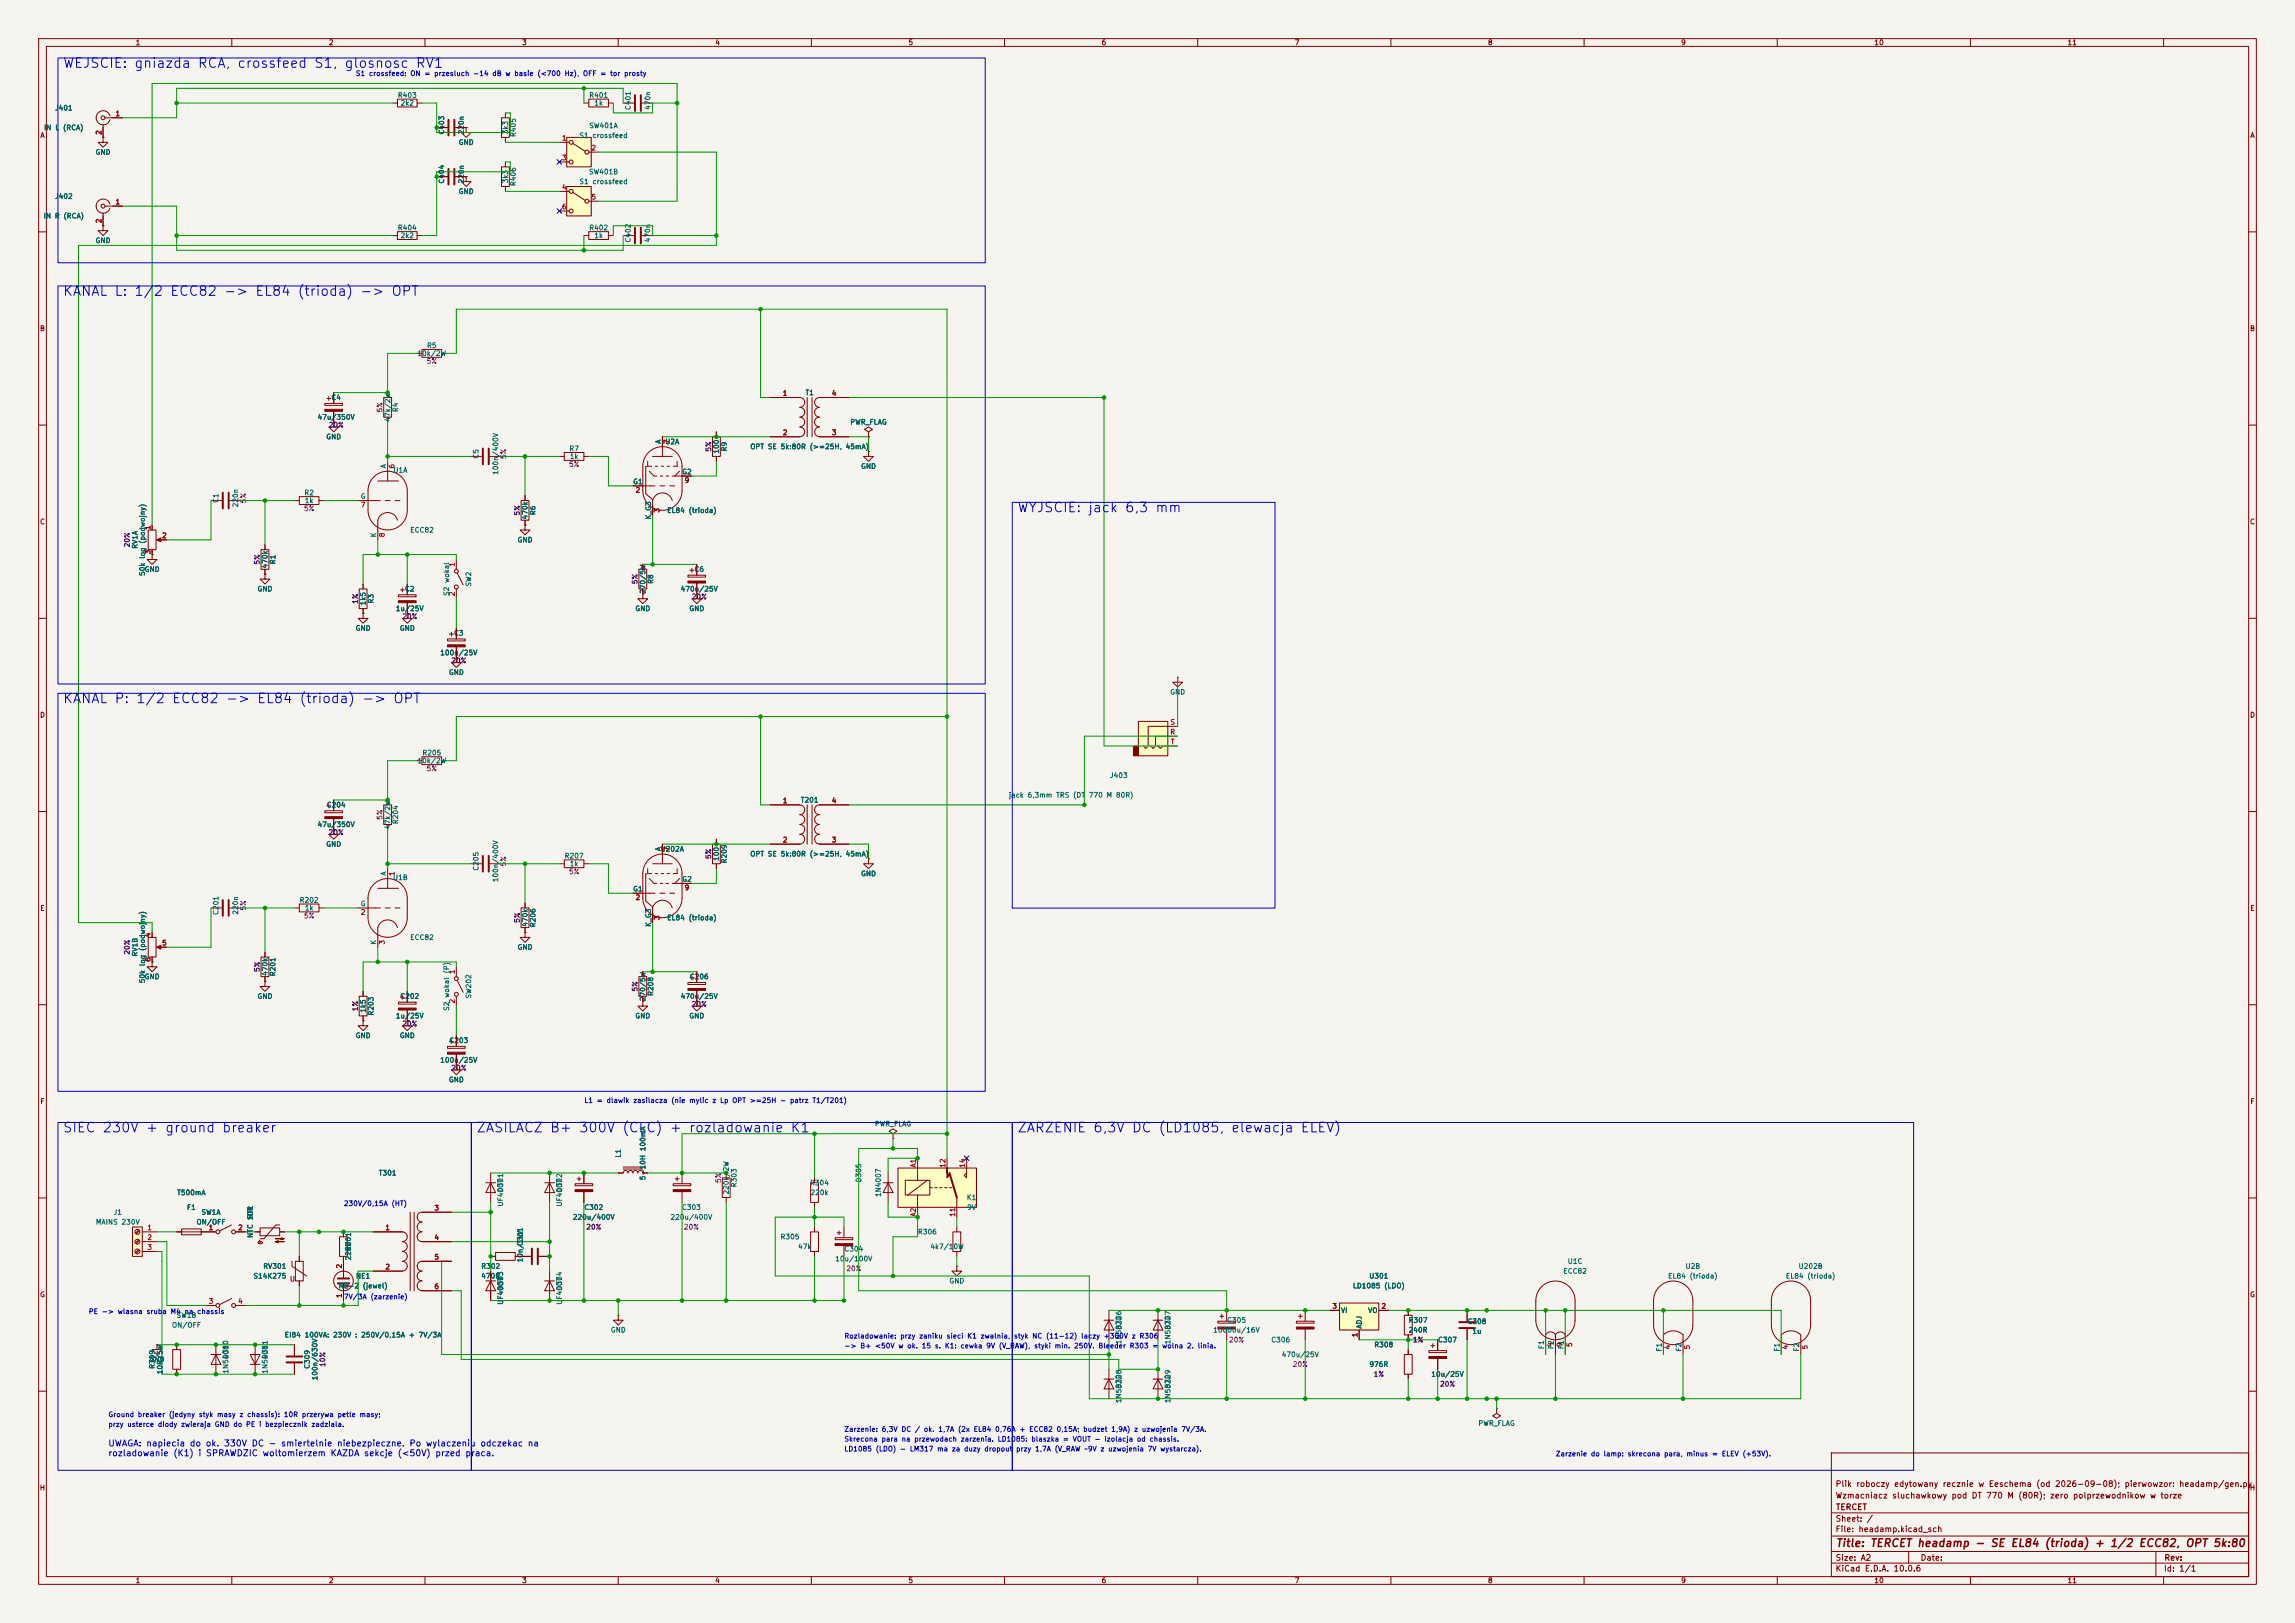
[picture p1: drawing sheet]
<svg xmlns="http://www.w3.org/2000/svg" width="594mm" height="420mm" viewBox="0 0 594 420" stroke-linecap="round" stroke-linejoin="round" font-family="sans-serif">
<defs><g id="words">
<g font-size="2.5" fill="#0000c2">
<text x="16.1" y="18.2">WEJSCIE: gniazda RCA, crossfeed S1, glosnosc RV1</text>
<text x="16.1" y="77.2">KANAL L: 1/2 ECC82 -&gt; EL84 (trioda) -&gt; OPT</text>
<text x="263.1" y="133.2">WYJSCIE: jack 6,3 mm</text>
<text x="16.1" y="182.6">KANAL P: 1/2 ECC82 -&gt; EL84 (trioda) -&gt; OPT</text>
<text x="16.1" y="293.7">SIEC 230V + ground breaker</text>
<text x="123.1" y="293.7">ZASILACZ B+ 300V (CLC) +</text>
<text x="178.1" y="293.7">rozladowanie K1</text>
<text x="263.1" y="293.7">ZARZENIE 6,3V DC (LD1085, elewacja ELEV)</text>
</g>
<text font-size="2" fill="#840000" x="475" y="400.8">Title: TERCET headamp - SE EL84 (trioda) + 1/2 ECC82, OPT 5k:80</text>
<g font-size="1.6" fill="#0000c2">
<text x="27.9" y="377.2">rozladowanie (K1) i SPRAWDZIC woltomierzem KAZDA sekcje (&lt;50V) przed praca.</text>
<text x="27.9" y="374.7">UWAGA: napiecia do ok. 330V DC - smiertelnie niebezpieczne. Po wylaczeniu odczekac na</text>
</g>
<g font-size="1.5" fill="#840000">
<text x="475" y="388.1">Wzmacniacz sluchawkowy pod DT 770 M (80R); zero polprzewodnikow w torze</text>
<text x="475" y="385.1">Plik roboczy edytowany recznie w Eeschema (od 2026-09-08); pierwowzor: headamp/gen.py</text>
<text x="475" y="394.1">Sheet: /</text>
<text x="475.1" y="391.1">TERCET</text>
<text x="475" y="396.8">File: headamp.kicad_sch</text>
<text x="475" y="407">KiCad E.D.A. 10.0.6</text>
<text x="475" y="404.2">Size: A2</text>
<text x="497" y="404.2">Date:</text>
<text x="560" y="407">Id: 1/1</text>
<text x="560.1" y="404.2">Rev:</text>
</g>
<g font-size="1.3" fill="#840000">
<text x="35" y="12">1</text>
<text x="85" y="12">2</text>
<text x="135" y="12">3</text>
<text x="185" y="12">4</text>
<text x="235" y="12">5</text>
<text x="285" y="12">6</text>
<text x="335" y="12">7</text>
<text x="385" y="12">8</text>
<text x="435" y="12">9</text>
<text x="485" y="12">10</text>
<text x="535" y="12">11</text>
<text x="10.3" y="36">A</text>
<text x="582.3" y="36">A</text>
<text x="10.2" y="86">B</text>
<text x="582.2" y="86">B</text>
<text x="10.2" y="136">C</text>
<text x="582.2" y="136">C</text>
<text x="10.2" y="186">D</text>
<text x="582.2" y="186">D</text>
<text x="10.3" y="236">E</text>
<text x="582.3" y="236">E</text>
<text x="10.3" y="286">F</text>
<text x="582.3" y="286">F</text>
<text x="10.2" y="336">G</text>
<text x="74.9" y="331.9">U</text>
<text x="582.2" y="336">G</text>
<text x="10.2" y="386">H</text>
<text x="582.2" y="386">H</text>
<text x="35" y="410">1</text>
<text x="85" y="410">2</text>
<text x="135" y="410">3</text>
<text x="185" y="410">4</text>
<text x="235" y="410">5</text>
<text x="285" y="410">6</text>
<text x="335" y="410">7</text>
<text x="385" y="410">8</text>
<text x="435" y="410">9</text>
<text x="485" y="410">10</text>
<text x="535" y="410">11</text>
</g>
<g font-size="1.3" fill="#0000c2">
<text x="92" y="20">S1 crossfeed: ON = przesluch -14 dB w basie (&lt;700 Hz), OFF = tor prosty</text>
<text x="151.1" y="285.7">L1 = dlawik zasilacza (nie mylic z Lp OPT &gt;=25H - patrz T1/T201)</text>
<text x="88.9" y="312.4">230V/0,15A (HT)</text>
<text x="22.8" y="340.3">PE -&gt; wlasna sruba M4 na chassis</text>
<text x="88.9" y="336.5">7V/3A (zarzenie)</text>
<text x="218.4" y="346.7">Rozladowanie: przy zaniku sieci K1 zwalnia,</text>
<text x="262.3" y="346.7">styk NC (11-12) laczy +300V z R306</text>
<text x="218.4" y="349.2">-&gt; B+ &lt;50V w ok. 15 s. K1: cewka 9V (V_RAW), styki min. 250V. Bleeder R303 =</text>
<text x="300.7" y="349.2">wolna 2. linia.</text>
<text x="27.9" y="367">Ground breaker (jedyny styk masy z chassis): 10R przerywa petle masy;</text>
<text x="27.9" y="369.5">przy usterce diody zwieraja GND do PE i bezpiecznik zadziala.</text>
<text x="218.4" y="370.8">Zarzenie: 6,3V DC / ok. 1,7A (2x EL84 0,76A + ECC82 0,15A; budzet 1,9A) z uzwojenia 7V/3A.</text>
<text x="218.4" y="375.9">LD1085 (LDO) - LM317 ma za duzy dropout</text>
<text x="218.4" y="373.4">Skrecona para na przewodach zarzenia. LD1085: blaszka = VOUT - izolacja od chassis.</text>
<text x="262.9" y="375.9">przy 1,7A (V_RAW ~9V z uzwojenia 7V wystarcza).</text>
<text x="402.6" y="377.2">Zarzenie do lamp: skrecona para, minus = ELEV (+53V).</text>
</g>
<g font-size="1.3" fill="#006464">
<text x="14.1" y="28.9">J401</text>
<text x="102.8" y="25.6">R403</text>
<text x="103.6" y="27.6">2k2</text>
<text x="152.4" y="25.6">R401</text>
<text x="153.7" y="27.6">1k</text>
<text x="163.5" y="28.6" transform="rotate(-90 163.5 28.6)">C401</text>
<text x="168.6" y="28.6" transform="rotate(-90 168.6 28.6)">470n</text>
<text x="11.3" y="34">IN L (RCA)</text>
<text x="115.3" y="35" transform="rotate(-90 115.3 35)">C403</text>
<text x="120.3" y="34.9" transform="rotate(-90 120.3 34.9)">220n</text>
<text x="131.8" y="34.9" transform="rotate(-90 131.8 34.9)">3k3</text>
<text x="133.8" y="35.6" transform="rotate(-90 133.8 35.6)">R405</text>
<text x="152.4" y="33.5">SW401A</text>
<text x="24.6" y="40.3">GND</text>
<text x="118.6" y="37.8">GND</text>
<text x="149.8" y="36">S1</text>
<text x="153.2" y="36">crossfeed</text>
<text x="115.3" y="47.7" transform="rotate(-90 115.3 47.7)">C404</text>
<text x="120.3" y="47.6" transform="rotate(-90 120.3 47.6)">220n</text>
<text x="131.8" y="47.6" transform="rotate(-90 131.8 47.6)">3k3</text>
<text x="149.8" y="48">S1 crossfeed</text>
<text x="152.3" y="45.4">SW401B</text>
<text x="14.1" y="51.8">J402</text>
<text x="118.6" y="50.5">GND</text>
<text x="133.8" y="48.3" transform="rotate(-90 133.8 48.3)">R406</text>
<text x="11.2" y="56.8">IN R (RCA)</text>
<text x="102.8" y="59.9">R404</text>
<text x="152.4" y="59.9">R402</text>
<text x="24.6" y="63.2">GND</text>
<text x="103.6" y="61.9">2k2</text>
<text x="153.7" y="61.9">1k</text>
<text x="163.5" y="62.9" transform="rotate(-90 163.5 62.9)">C402</text>
<text x="168.6" y="62.8" transform="rotate(-90 168.6 62.8)">470n</text>
<text x="107.9" y="92.4">10k/2W</text>
<text x="110.4" y="90.4">R5</text>
<text x="85.6" y="103.8">C4</text>
<text x="103.3" y="106.8" transform="rotate(-90 103.3 106.8)">R4</text>
<text x="208.3" y="102.6">T1</text>
<text x="82.1" y="108.9">47u/350V</text>
<text x="84.3" y="114">GND</text>
<text x="101.3" y="109.3" transform="rotate(-90 101.3 109.3)">47k/2W</text>
<text x="219.9" y="110.2">PWR_FLAG</text>
<text x="124.2" y="118.8" transform="rotate(-90 124.2 118.8)">C5</text>
<text x="147.2" y="117">R7</text>
<text x="147.3" y="119.1">1k</text>
<text x="171.3" y="115" transform="rotate(-90 171.3 115)">A</text>
<text x="172" y="115.3">U2A</text>
<text x="186.4" y="117.5" transform="rotate(-90 186.4 117.5)">100</text>
<text x="188.4" y="116.9" transform="rotate(-90 188.4 116.9)">R9</text>
<text x="194.1" y="116.5">OPT SE 5k:80R (&gt;=25H, 45mA)</text>
<text x="100.2" y="121.3" transform="rotate(-90 100.2 121.3)">A</text>
<text x="101.7" y="122.6">U1A</text>
<text x="129.2" y="123" transform="rotate(-90 129.2 123)">100n/400V</text>
<text x="163.7" y="125.6">G1</text>
<text x="176.4" y="123.1">G2</text>
<text x="222.7" y="121.6">GND</text>
<text x="56.8" y="130.3" transform="rotate(-90 56.8 130.3)">C1</text>
<text x="61.9" y="131.4" transform="rotate(-90 61.9 131.4)">220n</text>
<text x="78.6" y="128.5">R2</text>
<text x="78.8" y="130.5">1k</text>
<text x="93.2" y="129.4">G</text>
<text x="136.9" y="134.5" transform="rotate(-90 136.9 134.5)">470k</text>
<text x="138.9" y="133.4" transform="rotate(-90 138.9 133.4)">R6</text>
<text x="168.8" y="134.6" transform="rotate(-90 168.8 134.6)">K_G3</text>
<text x="172.5" y="133">EL84 (trioda)</text>
<text x="35.9" y="142.2" transform="rotate(-90 35.9 142.2)">RV1A</text>
<text x="97.7" y="139.2" transform="rotate(-90 97.7 139.2)">K</text>
<text x="106" y="138.1">ECC82</text>
<text x="133.8" y="140.7">GND</text>
<text x="37.3" y="148.3">GND</text>
<text x="37.8" y="149.2" transform="rotate(-90 37.8 149.2)">50k log (podwojny)</text>
<text x="69.5" y="147.2" transform="rotate(-90 69.5 147.2)">470k</text>
<text x="71.6" y="146.1" transform="rotate(-90 71.6 146.1)">R1</text>
<text x="179.6" y="148.3">C6</text>
<text x="66.5" y="153.4">GND</text>
<text x="104.7" y="153.4">C2</text>
<text x="116.5" y="154.3" transform="rotate(-90 116.5 154.3)">S2 wokal</text>
<text x="122.2" y="151.9" transform="rotate(-90 122.2 151.9)">SW2</text>
<text x="167.3" y="153.8" transform="rotate(-90 167.3 153.8)">270/5W</text>
<text x="169.4" y="151.2" transform="rotate(-90 169.4 151.2)">R8</text>
<text x="176" y="153.4">470u/25V</text>
<text x="94.9" y="156.8" transform="rotate(-90 94.9 156.8)">1k5</text>
<text x="97" y="156.3" transform="rotate(-90 97 156.3)">R3</text>
<text x="102.3" y="158.4">1u/25V</text>
<text x="164.3" y="158.4">GND</text>
<text x="178.3" y="158.4">GND</text>
<text x="91.9" y="163.5">GND</text>
<text x="103.3" y="163.5">GND</text>
<text x="117.4" y="164.8">C3</text>
<text x="113.8" y="169.9">100u/25V</text>
<text x="116" y="175">GND</text>
<text x="302.7" y="180">GND</text>
<text x="107.9" y="197.8">10k/2W</text>
<text x="109.2" y="195.8">R205</text>
<text x="287.1" y="201.6">J403</text>
<text x="84.4" y="209.2">C204</text>
<text x="207.1" y="208">T201</text>
<text x="261" y="206.7">jack 6,3mm TRS (DT</text>
<text x="281.7" y="206.7">770 M 80R)</text>
<text x="82.1" y="214.3">47u/350V</text>
<text x="101.3" y="214.7" transform="rotate(-90 101.3 214.7)">47k/2W</text>
<text x="103.3" y="213.4" transform="rotate(-90 103.3 213.4)">R204</text>
<text x="84.3" y="219.4">GND</text>
<text x="170.8" y="220.7">U202A</text>
<text x="171.3" y="220.4" transform="rotate(-90 171.3 220.4)">A</text>
<text x="194.1" y="221.9">OPT SE 5k:80R (&gt;=25H, 45mA)</text>
<text x="100.2" y="226.7" transform="rotate(-90 100.2 226.7)">A</text>
<text x="124.2" y="225.5" transform="rotate(-90 124.2 225.5)">C205</text>
<text x="146" y="222.5">R207</text>
<text x="147.3" y="224.5">1k</text>
<text x="186.4" y="222.9" transform="rotate(-90 186.4 222.9)">100</text>
<text x="188.4" y="223.6" transform="rotate(-90 188.4 223.6)">R209</text>
<text x="222.7" y="227">GND</text>
<text x="77.4" y="233.9">R202</text>
<text x="101.6" y="228">U1B</text>
<text x="129.2" y="228.4" transform="rotate(-90 129.2 228.4)">100n/400V</text>
<text x="163.7" y="231">G1</text>
<text x="176.4" y="228.5">G2</text>
<text x="56.8" y="236.9" transform="rotate(-90 56.8 236.9)">C201</text>
<text x="61.9" y="236.8" transform="rotate(-90 61.9 236.8)">220n</text>
<text x="78.8" y="235.9">1k</text>
<text x="93.2" y="234.8">G</text>
<text x="136.9" y="239.9" transform="rotate(-90 136.9 239.9)">470k</text>
<text x="168.8" y="240" transform="rotate(-90 168.8 240)">K_G3</text>
<text x="172.5" y="238.5">EL84 (trioda)</text>
<text x="97.7" y="244.6" transform="rotate(-90 97.7 244.6)">K</text>
<text x="106" y="243.5">ECC82</text>
<text x="138.9" y="240.1" transform="rotate(-90 138.9 240.1)">R206</text>
<text x="35.9" y="247.7" transform="rotate(-90 35.9 247.7)">RV1B</text>
<text x="133.8" y="246.1">GND</text>
<text x="37.3" y="253.7">GND</text>
<text x="37.8" y="254.6" transform="rotate(-90 37.8 254.6)">50k log (podwojny)</text>
<text x="69.5" y="252.6" transform="rotate(-90 69.5 252.6)">470k</text>
<text x="71.6" y="252.8" transform="rotate(-90 71.6 252.8)">R201</text>
<text x="169.4" y="257.8" transform="rotate(-90 169.4 257.8)">R208</text>
<text x="178.4" y="253.7">C206</text>
<text x="66.5" y="258.8">GND</text>
<text x="94.9" y="262.2" transform="rotate(-90 94.9 262.2)">1k5</text>
<text x="97" y="262.9" transform="rotate(-90 97 262.9)">R203</text>
<text x="102.3" y="263.9">1u/25V</text>
<text x="103.5" y="258.8">C202</text>
<text x="116.5" y="261.7" transform="rotate(-90 116.5 261.7)">S2 wokal (P)</text>
<text x="122.2" y="258.5" transform="rotate(-90 122.2 258.5)">SW202</text>
<text x="164.3" y="263.9">GND</text>
<text x="167.3" y="259.2" transform="rotate(-90 167.3 259.2)">270/5W</text>
<text x="176" y="258.8">470u/25V</text>
<text x="178.3" y="263.9">GND</text>
<text x="91.9" y="268.9">GND</text>
<text x="103.3" y="268.9">GND</text>
<text x="113.8" y="275.3">100u/25V</text>
<text x="116.2" y="270.2">C203</text>
<text x="116" y="280.4">GND</text>
<text x="226.3" y="291.8">PWR_FLAG</text>
<text x="161" y="299.7" transform="rotate(-90 161 299.7)">L1</text>
<text x="97.9" y="304.5">T301</text>
<text x="167.3" y="305.5" transform="rotate(-90 167.3 305.5)">5-10H 100mA</text>
<text x="45.7" y="309.6">T500mA</text>
<text x="130.5" y="308.6" transform="rotate(-90 130.5 308.6)">D301</text>
<text x="145.7" y="308.6" transform="rotate(-90 145.7 308.6)">D302</text>
<text x="188.9" y="309.3" transform="rotate(-90 188.9 309.3)">220k/2W</text>
<text x="191" y="307.4" transform="rotate(-90 191 307.4)">R303</text>
<text x="209.5" y="307">R304</text>
<text x="209.6" y="309.6">220k</text>
<text x="223.2" y="306.1" transform="rotate(-90 223.2 306.1)">D305</text>
<text x="228.3" y="309.9" transform="rotate(-90 228.3 309.9)">1N4007</text>
<text x="250.1" y="310.8">K1</text>
<text x="24.7" y="317.2">MAINS 230V</text>
<text x="29.3" y="314.7">J1</text>
<text x="48.3" y="313.4">F1</text>
<text x="50.7" y="317.2">ON/OFF</text>
<text x="52" y="314.7">SW1A</text>
<text x="65.7" y="315.5" transform="rotate(-90 65.7 315.5)">RT1</text>
<text x="130.5" y="312.4" transform="rotate(-90 130.5 312.4)">UF4007</text>
<text x="145.7" y="312.4" transform="rotate(-90 145.7 312.4)">UF4007</text>
<text x="148.1" y="315.9">220u/400V</text>
<text x="151.1" y="313.4">C302</text>
<text x="173.4" y="315.9">220u/400V</text>
<text x="176.4" y="313.4">C303</text>
<text x="250.2" y="313.4">9V</text>
<text x="65.7" y="320.5" transform="rotate(-90 65.7 320.5)">NTC 10R</text>
<text x="91.1" y="323.9" transform="rotate(-90 91.1 323.9)">R301</text>
<text x="135.6" y="322.6" transform="rotate(-90 135.6 322.6)">C301</text>
<text x="201.9" y="321">R305</text>
<text x="206.4" y="323.5">47k</text>
<text x="237.5" y="319.7">R306</text>
<text x="240.7" y="323.5">4k7/10W</text>
<text x="68" y="328.6">RV301</text>
<text x="91.1" y="326.3" transform="rotate(-90 91.1 326.3)">220k</text>
<text x="124.4" y="328.6">R302</text>
<text x="135.6" y="326.8" transform="rotate(-90 135.6 326.8)">10n/1kV</text>
<text x="216" y="326.7">10u/100V</text>
<text x="218.4" y="324.2">C304</text>
<text x="404.5" y="329.9">ECC82</text>
<text x="405.6" y="327.4">U1C</text>
<text x="436.1" y="328.6">U2B</text>
<text x="465.4" y="328.6">U202B</text>
<text x="65.5" y="331.2">S14K275</text>
<text x="87.5" y="333.7">NE-2</text>
<text x="92" y="331.2">NE1</text>
<text x="93.7" y="333.7">(jewel)</text>
<text x="124.4" y="331.2">470R</text>
<text x="130.5" y="334" transform="rotate(-90 130.5 334)">D303</text>
<text x="145.7" y="334" transform="rotate(-90 145.7 334)">D304</text>
<text x="245.6" y="332.4">GND</text>
<text x="350" y="333.7">LD1085 (LDO)</text>
<text x="354.3" y="331.2">U301</text>
<text x="431.6" y="331.2">EL84 (trioda)</text>
<text x="462.1" y="331.2">EL84 (trioda)</text>
<text x="45.6" y="341.3">SW1B</text>
<text x="130.5" y="337.8" transform="rotate(-90 130.5 337.8)">UF4007</text>
<text x="145.7" y="337.8" transform="rotate(-90 145.7 337.8)">UF4007</text>
<text x="346.9" y="340.1">VI</text>
<text x="354" y="340.1">VO</text>
<text x="44.4" y="343.9">ON/OFF</text>
<text x="73.6" y="346.4">EI84 100VA: 230V : 250V/0,15A + 7V/3A</text>
<text x="158" y="345.1">GND</text>
<text x="290.5" y="348" transform="rotate(-90 290.5 348)">1N5822</text>
<text x="290.5" y="344.2" transform="rotate(-90 290.5 344.2)">D306</text>
<text x="303.2" y="348" transform="rotate(-90 303.2 348)">1N5822</text>
<text x="303.2" y="344.2" transform="rotate(-90 303.2 344.2)">D307</text>
<text x="313.9" y="345.1">10000u/16V</text>
<text x="317.5" y="342.6">C305</text>
<text x="328.9" y="347.7">C306</text>
<text x="352.8" y="343.9" transform="rotate(-90 352.8 343.9)">ADJ</text>
<text x="364.5" y="342.6">R307</text>
<text x="364.5" y="345.1">240R</text>
<text x="372.1" y="347.7">C307</text>
<text x="379.7" y="342.9">C308</text>
<text x="381" y="345.5">1u</text>
<text x="38.6" y="352.8">GND</text>
<text x="59.4" y="351.8" transform="rotate(-90 59.4 351.8)">D310</text>
<text x="69.5" y="351.8" transform="rotate(-90 69.5 351.8)">D311</text>
<text x="331.6" y="351.5">470u/25V</text>
<text x="355.6" y="348.9">R308</text>
<text x="399.9" y="349.3" transform="rotate(-90 399.9 349.3)">F1</text>
<text x="402.5" y="349.3" transform="rotate(-90 402.5 349.3)">F2</text>
<text x="405" y="349.3" transform="rotate(-90 405 349.3)">F1</text>
<text x="430.4" y="349.9" transform="rotate(-90 430.4 349.9)">F1</text>
<text x="435.5" y="349.9" transform="rotate(-90 435.5 349.9)">F2</text>
<text x="460.9" y="349.9" transform="rotate(-90 460.9 349.9)">F1</text>
<text x="466" y="349.9" transform="rotate(-90 466 349.9)">F2</text>
<text x="40.3" y="354.4" transform="rotate(-90 40.3 354.4)">R309</text>
<text x="42.4" y="355.8" transform="rotate(-90 42.4 355.8)">10R/5W</text>
<text x="59.4" y="355.6" transform="rotate(-90 59.4 355.6)">1N5408</text>
<text x="69.5" y="355.6" transform="rotate(-90 69.5 355.6)">1N5408</text>
<text x="80.5" y="354.4" transform="rotate(-90 80.5 354.4)">C309</text>
<text x="82.5" y="357.3" transform="rotate(-90 82.5 357.3)">100n/630V</text>
<text x="290.5" y="359.4" transform="rotate(-90 290.5 359.4)">D308</text>
<text x="303.2" y="359.4" transform="rotate(-90 303.2 359.4)">D309</text>
<text x="354.3" y="354">976R</text>
<text x="370.3" y="356.6">10u/25V</text>
<text x="290.5" y="363.2" transform="rotate(-90 290.5 363.2)">1N5822</text>
<text x="303.2" y="363.2" transform="rotate(-90 303.2 363.2)">1N5822</text>
<text x="382.5" y="369.3">PWR_FLAG</text>
</g>
<g font-size="1.3" fill="#a90000">
<text x="26.5" y="35" transform="rotate(-90 26.5 35)">2</text>
<text x="29.7" y="30.3">1</text>
<text x="145.3" y="36.7">1</text>
<text x="145.3" y="41.8">3</text>
<text x="152.9" y="39.2">2</text>
<text x="29.7" y="53.2">1</text>
<text x="145.3" y="49.4">4</text>
<text x="152.9" y="51.9">5</text>
<text x="26.5" y="57.9" transform="rotate(-90 26.5 57.9)">2</text>
<text x="145.3" y="54.5">6</text>
<text x="202.5" y="102.7">1</text>
<text x="215.2" y="102.7">4</text>
<text x="202.5" y="112.9">2</text>
<text x="215.2" y="112.9">3</text>
<text x="173.5" y="115" transform="rotate(-90 173.5 115)">7</text>
<text x="102.4" y="121.4" transform="rotate(-90 102.4 121.4)">6</text>
<text x="177.1" y="125.3">9</text>
<text x="93.2" y="131.6">7</text>
<text x="164.4" y="127.8">2</text>
<text x="39.2" y="137.3" transform="rotate(-90 39.2 137.3)">1</text>
<text x="171" y="132.8" transform="rotate(-90 171 132.8)">3</text>
<text x="39.2" y="143.6" transform="rotate(-90 39.2 143.6)">3</text>
<text x="41.8" y="139.6">2</text>
<text x="99.9" y="139.2" transform="rotate(-90 99.9 139.2)">8</text>
<text x="118" y="146.8" transform="rotate(-90 118 146.8)">1</text>
<text x="118" y="154.4" transform="rotate(-90 118 154.4)">2</text>
<text x="302.8" y="190.4">R</text>
<text x="302.8" y="187.8">S</text>
<text x="302.9" y="192.9">T</text>
<text x="202.5" y="208.1">1</text>
<text x="215.2" y="208.1">4</text>
<text x="173.5" y="220.4" transform="rotate(-90 173.5 220.4)">7</text>
<text x="202.5" y="218.3">2</text>
<text x="215.2" y="218.3">3</text>
<text x="102.4" y="226.8" transform="rotate(-90 102.4 226.8)">1</text>
<text x="164.4" y="233.2">2</text>
<text x="177.1" y="230.7">9</text>
<text x="93.2" y="237">2</text>
<text x="171" y="238.2" transform="rotate(-90 171 238.2)">3</text>
<text x="39.2" y="242.7" transform="rotate(-90 39.2 242.7)">4</text>
<text x="41.8" y="245">5</text>
<text x="99.9" y="244.6" transform="rotate(-90 99.9 244.6)">3</text>
<text x="39.2" y="249" transform="rotate(-90 39.2 249)">6</text>
<text x="118" y="252.2" transform="rotate(-90 118 252.2)">1</text>
<text x="118" y="259.8" transform="rotate(-90 118 259.8)">2</text>
<text x="237.4" y="302.3" transform="rotate(-90 237.4 302.3)">A1</text>
<text x="245" y="302.3" transform="rotate(-90 245 302.3)">12</text>
<text x="250.1" y="302.3" transform="rotate(-90 250.1 302.3)">14</text>
<text x="112.3" y="313.6">3</text>
<text x="237.4" y="315" transform="rotate(-90 237.4 315)">A2</text>
<text x="247.5" y="315" transform="rotate(-90 247.5 315)">11</text>
<text x="38" y="318.6">1</text>
<text x="38" y="321.2">2</text>
<text x="38" y="323.7">3</text>
<text x="53.9" y="318.6">1</text>
<text x="61.5" y="318.6">2</text>
<text x="99.6" y="318.6">1</text>
<text x="112.3" y="321.2">4</text>
<text x="88.8" y="328.4" transform="rotate(-90 88.8 328.4)">2</text>
<text x="99.6" y="328.8">2</text>
<text x="112.3" y="326.3">5</text>
<text x="112.3" y="333.9">6</text>
<text x="53.9" y="337.7">3</text>
<text x="61.5" y="337.7">4</text>
<text x="88.8" y="336" transform="rotate(-90 88.8 336)">1</text>
<text x="344.7" y="339">3</text>
<text x="357.4" y="339">2</text>
<text x="351.7" y="346.2" transform="rotate(-90 351.7 346.2)">1</text>
<text x="402.1" y="348.7" transform="rotate(-90 402.1 348.7)">4</text>
<text x="404.7" y="348.7" transform="rotate(-90 404.7 348.7)">9</text>
<text x="407.2" y="348.7" transform="rotate(-90 407.2 348.7)">5</text>
<text x="432.6" y="349.3" transform="rotate(-90 432.6 349.3)">4</text>
<text x="437.7" y="349.3" transform="rotate(-90 437.7 349.3)">5</text>
<text x="463.1" y="349.3" transform="rotate(-90 463.1 349.3)">4</text>
<text x="468.2" y="349.3" transform="rotate(-90 468.2 349.3)">5</text>
</g>
<g font-size="1.3" fill="#840084">
<text x="110.3" y="94.4">5%</text>
<text x="99.3" y="106.9" transform="rotate(-90 99.3 106.9)">5%</text>
<text x="84.9" y="110.9">20%</text>
<text x="131.3" y="118.9" transform="rotate(-90 131.3 118.9)">5%</text>
<text x="184.4" y="117" transform="rotate(-90 184.4 117)">5%</text>
<text x="147.1" y="121.1">5%</text>
<text x="64" y="130.4" transform="rotate(-90 64 130.4)">5%</text>
<text x="78.6" y="132.5">5%</text>
<text x="134.8" y="133.5" transform="rotate(-90 134.8 133.5)">5%</text>
<text x="33.9" y="141.8" transform="rotate(-90 33.9 141.8)">20%</text>
<text x="67.5" y="146.2" transform="rotate(-90 67.5 146.2)">5%</text>
<text x="165.3" y="151.3" transform="rotate(-90 165.3 151.3)">5%</text>
<text x="178.9" y="155.4">20%</text>
<text x="92.9" y="156.4" transform="rotate(-90 92.9 156.4)">1%</text>
<text x="104" y="160.5">20%</text>
<text x="116.7" y="171.9">20%</text>
<text x="110.3" y="199.8">5%</text>
<text x="99.3" y="212.3" transform="rotate(-90 99.3 212.3)">5%</text>
<text x="84.9" y="216.4">20%</text>
<text x="131.3" y="224.3" transform="rotate(-90 131.3 224.3)">5%</text>
<text x="147.1" y="226.5">5%</text>
<text x="184.4" y="222.4" transform="rotate(-90 184.4 222.4)">5%</text>
<text x="64" y="235.8" transform="rotate(-90 64 235.8)">5%</text>
<text x="78.6" y="237.9">5%</text>
<text x="134.8" y="238.9" transform="rotate(-90 134.8 238.9)">5%</text>
<text x="33.9" y="247.2" transform="rotate(-90 33.9 247.2)">20%</text>
<text x="67.5" y="251.6" transform="rotate(-90 67.5 251.6)">5%</text>
<text x="165.3" y="256.7" transform="rotate(-90 165.3 256.7)">5%</text>
<text x="92.9" y="261.8" transform="rotate(-90 92.9 261.8)">1%</text>
<text x="178.9" y="260.8">20%</text>
<text x="104" y="265.9">20%</text>
<text x="116.7" y="277.3">20%</text>
<text x="186.9" y="306.3" transform="rotate(-90 186.9 306.3)">5%</text>
<text x="151.6" y="318.5">20%</text>
<text x="176.9" y="318.5">20%</text>
<text x="218.9" y="329.2">20%</text>
<text x="318" y="347.7">20%</text>
<text x="365.6" y="347.7">1%</text>
<text x="84.5" y="353.9" transform="rotate(-90 84.5 353.9)">10%</text>
<text x="334.5" y="354">20%</text>
<text x="355.4" y="356.6">1%</text>
<text x="372.6" y="359.1">20%</text>
</g>
</g></defs>
<path d="M0 0h594v420h-594z" fill="#f5f4ef" stroke="#f5f4ef" stroke-width=".26"/>
<g fill="none" stroke="#840000" stroke-width=".26">
<path d="M10 10h574v400h-574zM12 12h570v396h-570zM60 10v2M110 10v2M160 10v2M210 10v2M260 10v2M310 10v2M360 10v2M410 10v2M460 10v2M510 10v2"/>
<path d="M560 10v2M10 60h2M582 60h2M10 110h2M100.3 119.4v5.1M121.9 118.1h2.8M126.7 118.1h2.8M184.4 113h2v5.1h-2zM185.4 111.8v1.2M185.4 118.1v1.3M199.4 102.9h7.6a1.26 1.26 0 0 1 1.3 1.2 1.26 1.26 0 0 1-1.3 1.3 1.27 1.27 0 0 1 1.3 1.3 1.27 1.27 0 0 1-1.3 1.2 1.27 1.27 0 0 1 1.3 1.3 1.27 1.27 0 0 1-1.3 1.3M207 110.5a1.26 1.26 0 0 1 1.3 1.2 1.26 1.26 0 0 1-1.3 1.3h-7.6"/>
<path d="M208.9 102.9v10.1M210.2 102.9v10.1M212.1 113h7.6M212.1 110.5a1.26 1.26 0 0 0-1.2 1.2 1.26 1.26 0 0 0 1.2 1.3M219.7 102.9h-7.6a1.25 1.25 0 0 0-1.3 1.2 1.25 1.25 0 0 0 1.3 1.3 1.27 1.27 0 0 0-1.3 1.3 1.27 1.27 0 0 0 1.3 1.2 1.27 1.27 0 0 0-1.3 1.3 1.27 1.27 0 0 0 1.3 1.3M224.8 111.8l1-.7-1-.6-1 .6 1 .7v1.2M224.8 113h.1M224.8 116.8v1.3h1.3l-1.3 1.3-1.3-1.3h1.3M224.8 116.8h.1M582 110h2M54.6 129.5h2.8M59.4 129.5h2.8"/>
<path d="M76.2 129.5h1.3M77.5 128.5h5v2.1h-5zM82.5 129.5h1.3M92.7 129.5h5.7M96.7 123.4a5.1 5.1 0 0 1 5.6-1.1 5.1 5.1 0 0 1 3.1 4.7v5.1a5.1 5.1 0 0 1-5.1 5 5.1 5.1 0 0 1-5.1-5v-5.1a5.1 5.1 0 0 1 1.5-3.6zM97.8 124.5h5.3M99.7 129.5h1.3M102.2 129.5h1.3M102.9 134.6a2.62 2.62 0 0 0-2.6-2 2.62 2.62 0 0 0-2.5 2v5.1M67.6 142.2h2v5.1h-2zM68.6 148.6v1.3h1.2l-1.2 1.2-1.3-1.2h1.3M68.6 148.6h.1"/>
<path d="M68.6 141v1.2M68.6 147.3v1.3M93 152.4h2v5.1h-2zM94 158.8v1.2h1.2l-1.2 1.3-1.3-1.3h1.3M94 158.8h.1M94 151.1v1.3M94 157.5v1.3M103.1 153.9h4.6v.5h-4.6zM103.6 152.7h1M104.1 152.1v1.1M105.4 158.8v1.2h1.3l-1.3 1.3-1.3-1.3h1.3M105.4 158.8h.1"/>
<path d="M105.4 151.1v2.8M105.4 156v2.8M118.1 144.8v2.5M118.1 152.4v2.5M118.4 148.3l1.5 3.1M166.4 153.7v1.2h1.2l-1.2 1.3-1.3-1.3h1.3M166.4 153.7h.1M178.1 148.8h4.5v.6h-4.5zM178.6 147.6h1M179.1 147.1v1M180.3 153.7v1.2h1.3l-1.3 1.3-1.2-1.3h1.2M180.3 153.7h.1"/>
<path d="M180.3 146.1v2.7M180.3 150.9v2.8M10 160h2M582 160h2M10 210h2M582 210h2M10 260h2M582 260h2M231.1 293.4l1.1-.7-1.1-.6-1 .6 1 .7v1.2M231.1 294.6h.1M10 310h2M582 310h2"/>
<path d="M287 339.1v7.6M299.7 339.1v7.6M317.5 339.1v2.8M337.8 339.1v2.8M364.5 339.1v1.3M379.7 339.1v2.8M399 333a5.1 5.1 0 0 1 5.5-1.1 5.1 5.1 0 0 1 3.2 4.7v5a5.1 5.1 0 0 1-5.1 5.1 5.1 5.1 0 0 1-5.1-5.1v-5a5.1 5.1 0 0 1 1.5-3.6zM429.5 333a5.1 5.1 0 0 1 5.5-1.1 5.1 5.1 0 0 1 3.1 4.7v6.3a5.1 5.1 0 0 1-5 5.1 5.1 5.1 0 0 1-5.1-5.1v-6.3a5.1 5.1 0 0 1 1.5-3.6zM459.9 333a5.1 5.1 0 0 1 5.6-1.1 5.1 5.1 0 0 1 3.1 4.7v6.3a5.1 5.1 0 0 1-5.1 5.1 5.1 5.1 0 0 1-5-5.1v-6.3a5.1 5.1 0 0 1 1.4-3.6zM285.7 356.9h2.6M285.7 341.6h2.6M287 356.9l1.3 2.5h-2.6z"/>
<path d="M287 341.6l1.3 2.6h-2.6zM287 354.3v7.7M298.4 356.9h2.6M298.4 341.6h2.6M299.7 341.6l1.3 2.6h-2.6zM299.7 356.9l1.3 2.5h-2.6zM299.7 354.3v7.7M315.2 341.9h4.6v.5h-4.6zM315.7 340.6h1M316.2 340.1v1M317.5 343.9v2.8M335.5 341.9h4.6v.5h-4.6z"/>
<path d="M336 340.6h1.1M336.5 340.1v1M337.8 343.9v2.8M363.5 340.4h2v5h-2zM364.5 345.4v1.3M369.8 349.5h4.6v.5h-4.6zM370.3 348.2h1M370.8 347.7v1M372.1 346.7v2.8M372.1 351.5v2.8M379.7 343.9v2.8M402.6 345.4a1.42 1.42 0 0 0-1.3-.7 1.42 1.42 0 0 0-1.3 .7v5.1"/>
<path d="M402.6 345.4a1.42 1.42 0 0 1 1.3-.7 1.42 1.42 0 0 1 1.2 .7v5.1M402.6 345.4v5.1M430.5 350.5v-5.1a3.6 3.6 0 0 1 5.1 0v5.1M461 350.5v-5.1a3.6 3.6 0 0 1 5.1 0v5.1M10 360h2M387.3 364.5v1.3l1.1 .6-1.1 .6-1-.6 1-.6M387.3 364.5h.1M474 376h108v32h-108zM582 360h2M474 397.5h108M474 391.5h108M60 408v2"/>
<path d="M110 408v2M160 408v2M210 408v2M260 408v2M310 408v2M360 408v2M410 408v2M460 408v2M474 404.5h108M474 401.5h108M494 401.5v3M510 408v2"/>
<path d="M558 401.5v6.5M560 408v2"/>
<circle cx="118.1" cy="147.8" r=".51"/>
<circle cx="118.1" cy="151.9" r=".51"/>
</g>
<path d="M125 116.1v4M126.5 116.1v4M57.7 127.5v4.1M59.2 127.5v4.1M377.7 342.1h4.1M377.7 343.7h4.1" fill="none" stroke="#840000" stroke-width=".51"/>
<g fill="#840000" stroke="#840000" stroke-width=".26">
<path d="M178.1 150.4h4.5v.5h-4.5z"/>
<path d="M103.1 155.4h4.6v.6h-4.6z"/>
<path d="M369.8 351h4.6v.5h-4.6z"/>
<path d="M315.2 343.4h4.6v.5h-4.6z"/>
<path d="M335.5 343.4h4.6v.5h-4.6z"/>
</g>
<path d="M232.4 302.3h20.3v10.1h-20.3z" fill="#ffffc2"/>
<g fill="none" stroke="#840000" stroke-width=".26">
<path d="M26.7 35.6v1.2h1.2l-1.2 1.3-1.3-1.3h1.3M26.7 35.6h.1M26.7 32.3v3.3M27.2 30.5h4.5M28.4 30a1.81 1.81 0 0 0-2.7-1 1.81 1.81 0 0 0 0 3 1.81 1.81 0 0 0 2.7-1M161.3 26.7h2.8M166.1 26.7h2.8M26.7 58.4v1.3h1.2l-1.2 1.3-1.3-1.3h1.3M26.7 58.4h.1M26.7 55.1v3.3M27.2 53.3h4.5M28.4 52.8a1.81 1.81 0 0 0-2.7-.9 1.81 1.81 0 0 0 0 2.9 1.81 1.81 0 0 0 2.7-1"/>
<path d="M171.4 218.4v5.1M184.4 218.4h2v5.1h-2zM185.4 217.2v1.2M121.9 223.5h2.8M126.7 223.5h2.8M134.9 235h2v5h-2zM135.9 233.7v1.3M144.8 223.5h1.2M146 222.5h5.1v2h-5.1zM151.1 223.5h1.3M163.8 231.1h5.7M167.4 226.1h-.3v7.1l1.8 1.5"/>
<path d="M167.6 224.8v1.3h1.1M167.8 222.5a5.1 5.1 0 0 1 5.6-1.1 5.1 5.1 0 0 1 3.1 4.7v6.3a5.1 5.1 0 0 1-5.1 5.1 5.1 5.1 0 0 1-5-5.1v-6.3a5.1 5.1 0 0 1 1.4-3.6zM168 227.3l1.3 1.3h.7M168.9 223.5h5.1M169.6 226.1h.6M170.8 231.1h1.3M170.9 228.6h.6M171.1 226.1h.7M172.4 228.6h.7M172.7 226.1h.6M173.4 231.1h1.2M174 235a2.62 2.62 0 0 0-2.6-2 2.62 2.62 0 0 0-2.5 2v3.8"/>
<path d="M174 228.6h5.1M175.3 224.8v1.3h-1.1M175.9 227.3l-1.3 1.3M185.4 223.5v1.3M118.1 250.2v2.5M118.1 257.8v2.6M118.4 253.7l1.5 3.1M135.9 241.3v1.3h1.3l-1.3 1.2-1.3-1.2h1.3M135.9 241.3h.1M135.9 240v1.3M165.4 252.7h2v5.1h-2zM166.4 259.1v1.3h1.2l-1.2 1.2-1.3-1.2h1.3"/>
<path d="M166.4 259.1h.1M166.4 251.5v1.2M166.4 257.8v1.3M178.1 254.3h4.5v.5h-4.5zM178.6 253h1M179.1 252.5v1M180.3 259.1v1.3h1.3l-1.3 1.2-1.2-1.2h1.2M180.3 259.1h.1M180.3 251.5v2.8M180.3 256.3v2.8M115.8 270.8h4.6v.5h-4.6zM116.3 269.5h1"/>
<path d="M116.8 269v1M118.1 275.6v1.3h1.3l-1.3 1.2-1.3-1.2h1.3M118.1 275.6h.1M118.1 268v2.8M118.1 272.8v2.8M237.5 299.7v5.7M245.1 299.7v2.6M250.2 299.7v5.1l-.6-.6 .6-.7M45.7 318.8h10.2M47 318h5.1v1.5h-5.1zM59.9 317l-3 1.5M61 318.8h2.5"/>
<path d="M88.9 318.8v1.2M96.5 318.8h7.6a1.26 1.26 0 0 1 1.3 1.2 1.26 1.26 0 0 1-1.3 1.3M106.2 313.7v20.3M107.2 313.7v20.3M116.8 313.7h-7.6a1.25 1.25 0 0 0-1.2 1.2 1.25 1.25 0 0 0 1.2 1.3 1.27 1.27 0 0 0-1.2 1.3 1.27 1.27 0 0 0 1.2 1.2 1.27 1.27 0 0 0-1.2 1.3 1.27 1.27 0 0 0 1.2 1.3M125.7 306.1h2.6M127 306.1l1.3 2.5h-2.6zM127 303.5v7.7M141 306.1h2.5M142.2 306.1l1.3 2.5h-2.5zM142.2 303.5v7.7M148.8 306.3h4.6v.5h-4.6z"/>
<path d="M149.4 305.1h1M149.9 304.5v1.1M151.1 303.5v2.8M151.1 308.4v2.8M160 303.5h1.3l.2-.4 .4-.2 .5 .2 .2 .4 .1-.4 .5-.2 .4 .2 .2 .4 .2-.4 .5-.2 .4 .2 .2 .4 .2-.4 .4-.2 .5 .2 .2 .4h1.2M161.3 302.5h5.1M161.3 302h5.1M174.2 306.3h4.6v.5h-4.6zM174.8 305.1h1M175.3 304.5v1.1M176.5 303.5v2.8M176.5 308.4v2.8"/>
<path d="M186.9 304.8h2.1v5.1h-2.1zM188 303.5v1.3M188 309.9v1.3M209.8 306.1h2v5.1h-2zM209.8 318.8h2v5.1h-2zM210.8 304.8v1.3M210.8 311.2v1.2M210.8 317.5v1.3M216.7 319h1M217.2 318.5v1M218.4 317.5v2.8M228.6 306.1h2.5"/>
<path d="M229.9 306.1l1.2 2.5h-2.5zM229.9 303.5v7.7M232.4 302.3h20.3v10.1h-20.3zM234.3 305.4h6.4v3.8h-6.4zM237.5 309.2v5.8M240 305.4l-5.1 3.8M240.7 307.3h.6M241.9 307.3h.7M243.2 307.3h.6M244.5 307.3h.6M245.7 307.3h.7M246.6 318.8h2.1v5.1h-2.1z"/>
<path d="M247.6 309.9v5.1M247.6 317.5v1.3M75.6 326.4v1.3l3.8 2.5M76.5 326.4h2v5.1h-2zM77.5 325.1v1.3M77.5 331.5v1.2M87.9 320h2v5.1h-2zM88.9 325.1v5.6M88.9 332.2v4.4M104.1 321.3a1.26 1.26 0 0 1 1.3 1.3 1.26 1.26 0 0 1-1.3 1.2 1.27 1.27 0 0 1 1.3 1.3 1.27 1.27 0 0 1-1.3 1.3 1.27 1.27 0 0 1 1.3 1.2 1.27 1.27 0 0 1-1.3 1.3h-7.6M109.2 328.9a1.25 1.25 0 0 0-1.2 1.3 1.25 1.25 0 0 0 1.2 1.2M109.2 331.5a1.25 1.25 0 0 0-1.2 1.2 1.25 1.25 0 0 0 1.2 1.3h7.6"/>
<path d="M109.2 321.3h7.6M116.8 326.4h-7.6a1.25 1.25 0 0 0-1.2 1.2 1.25 1.25 0 0 0 1.2 1.3M210.8 323.9v1.2M216.2 320.3h4.5v.5h-4.5zM218.4 322.3v2.8M247.6 327.7v1.2h1.3l-1.3 1.3-1.2-1.3h1.2M247.6 327.7h.1M247.6 323.9v1.2"/>
<circle cx="26.7" cy="30.5" r=".51"/>
<circle cx="26.7" cy="53.3" r=".51"/>
<circle cx="118.1" cy="257.3" r=".51"/>
<circle cx="118.1" cy="253.2" r=".51"/>
<circle cx="56.4" cy="318.8" r=".51"/>
<circle cx="60.5" cy="318.8" r=".51"/>
<circle cx="88.9" cy="331.5" r="2.54"/>
</g>
<g fill="#840000" stroke="#840000" stroke-width=".26">
<path d="M245.1 302.3v1.2l.6 .7-.6 .6z"/>
<path d="M216.2 321.8h4.5v.5h-4.5z"/>
<path d="M178.1 255.8h4.5v.5h-4.5z"/>
<path d="M115.8 272.3h4.6v.5h-4.6z"/>
<path d="M174.2 307.8h4.6v.6h-4.6z"/>
<path d="M148.8 307.8h4.6v.6h-4.6z"/>
<path d="M87.4 330.7h3v.3h-3z"/>
<path d="M87.4 332h3v.2h-3z"/>
<circle cx="89.9" cy="332.7" r=".25"/>
</g>
<path d="M164.3 24.6v4.1M165.9 24.6v4.1M125 221.5v4.1M126.5 221.5v4.1M245.7 303.5l1.9 6.4" fill="none" stroke="#840000" stroke-width=".51"/>
<path d="M34.3 317.5h2.5v7.6h-2.5z" fill="#ffffc2"/>
<g fill="none" stroke="#840000" stroke-width=".26">
<path d="M101.6 26.7h1.3M102.9 25.7h5v2h-5zM107.9 26.7h1.3M113 33h2.8M117.9 33h2.7M120.6 33v1.3h1.3l-1.3 1.3-1.2-1.3h1.2M120.6 33h.1M129.8 30.5h2v5.1h-2zM130.8 29.2v1.3M130.8 35.6v1.2M102.9 59.9h5v2.1h-5zM113 45.7h2.8"/>
<path d="M117.9 45.7h2.7M120.6 45.7v1.3h1.3l-1.3 1.3-1.2-1.3h1.2M120.6 45.7h.1M129.8 43.2h2v5.1h-2zM130.8 41.9v1.3M130.8 48.3v1.2M101.6 61h1.3M107.9 61h1.3M107.9 91.4h1.3M109.2 90.4h5.1v2.1h-5.1zM114.3 91.4h1.3M84.1 104.4h4.5v.5h-4.5z"/>
<path d="M84.6 103.1h1M85.1 102.6v1M86.4 109.2v1.3h1.2l-1.2 1.3-1.3-1.3h1.3M86.4 109.2h.1M86.4 101.6v2.8M86.4 106.4v2.8M99.3 102.9h2v5.1h-2zM100.3 101.6v1.3M100.3 108v1.2M144.8 118.1h1.2M146 117.1h5.1v2h-5.1zM151.1 118.1h1.3"/>
<path d="M134.9 129.5h2v5.1h-2zM135.9 128.3v1.2M135.9 134.6v1.3M107.9 196.9h1.3M109.2 195.8h5.1v2.1h-5.1zM114.3 196.9h1.3M92.7 235h5.7M96.7 228.9a5.1 5.1 0 0 1 5.6-1.2 5.1 5.1 0 0 1 3.1 4.7v5.1a5.1 5.1 0 0 1-5.1 5 5.1 5.1 0 0 1-5.1-5v-5.1a5.1 5.1 0 0 1 1.5-3.5zM97.8 229.9h5.3M99.7 235h1.3M100.3 224.8v5.1M102.2 235h1.3"/>
<path d="M38.4 242.6h2v5.1h-2zM39.4 248.9v1.3h1.2l-1.2 1.3-1.3-1.3h1.3M39.4 248.9h.1M39.4 241.3v1.3M39.4 247.7v1.2M40.9 245.1h2.3M67.6 247.7h2v5h-2zM68.6 254v1.3h1.2l-1.2 1.2-1.3-1.2h1.3M68.6 254h.1M68.6 246.4v1.3M68.6 252.7v1.3M102.9 240a2.62 2.62 0 0 0-2.6-2 2.62 2.62 0 0 0-2.5 2v5.1"/>
<path d="M34.3 317.5h2.5v7.6h-2.5zM35.9 318.3l-.8 .8M36.1 318.4l-.9 .9M36.8 318.8h3.8M35.9 320.8l-.8 .8M35.9 323.3l-.8 .9M36.1 321l-.9 .8M36.1 323.5l-.9 .9M36.8 321.3h3.8M36.8 323.9h3.8M53.3 337.8h2.6M59.9 336l-3 1.6"/>
<path d="M61 337.8h2.5M125.7 331.5h2.6M127 331.5l1.3 2.5h-2.6zM127 325.1h1.3M127 328.9v7.7M128.3 324.1h5v2h-5zM133.3 325.1h4.1M139.4 325.1h2.8M141 331.5h2.5M142.2 331.5l1.3 2.5h-2.5zM142.2 328.9v7.7M40.6 348v1.3h1.3l-1.3 1.2-1.2-1.2h1.2"/>
<path d="M40.6 348h.1M44.7 349.3h2v5h-2zM45.7 348v1.3M45.7 354.3v1.3M54.6 350.5h2.5M55.9 350.5l1.2 2.6h-2.5zM55.9 348v7.6M64.8 350.5h2.5l-1.3 2.6zM64.8 353.1h2.5M66 348v7.6M76.2 348v2.8M76.2 352.8v2.8"/>
<path d="M160 340.4v1.2h1.3l-1.3 1.3-1.3-1.3h1.3M160 340.4h.1"/>
<circle cx="35.6" cy="318.8" r=".63"/>
<circle cx="35.6" cy="323.8" r=".63"/>
<circle cx="35.6" cy="321.3" r=".63"/>
<circle cx="56.4" cy="337.8" r=".51"/>
<circle cx="60.5" cy="337.8" r=".51"/>
</g>
<g fill="#840000" stroke="#840000" stroke-width=".26">
<path d="M84.1 105.9h4.5v.5h-4.5z"/>
<path d="M40.5 245.1l1.2-.5v1z"/>
</g>
<path d="M116.1 31v4.1M117.6 31v4.1M116.1 43.7v4.1M117.6 43.7v4.1M137.7 323.1v4.1M139.2 323.1v4.1M74.2 351h4M74.2 352.6h4" fill="none" stroke="#840000" stroke-width=".51"/>
<path d="M146.7 48.3h6.3v7.6h-6.3z" fill="#ffffc2"/>
<g fill="none" stroke="#840000" stroke-width=".26">
<path d="M151.1 26.7h1.3M152.4 25.7h5.1v2h-5.1zM157.5 26.7h1.2M144.8 49.5h2.5M144.8 54.6h2.5M146.7 48.3h6.3v7.6h-6.3zM148.3 49.8l3.1 2M152.4 59.9h5.1v2.1h-5.1zM152.4 52.1h2.5M151.1 61h1.3M157.5 61h1.2M54.6 235h2.8"/>
<path d="M59.4 235h2.8"/>
<circle cx="147.8" cy="54.6" r=".51"/>
<circle cx="147.8" cy="49.5" r=".51"/>
<circle cx="151.9" cy="52.1" r=".51"/>
</g>
<path d="M57.7 232.9v4.1M59.2 232.9v4.1" fill="none" stroke="#840000" stroke-width=".51"/>
<path d="M146.7 35.6h6.3v7.6h-6.3z" fill="#ffffc2"/>
<g fill="none" stroke="#840000" stroke-width=".26">
<path d="M144.8 36.8h2.5M146.7 35.6h6.3v7.6h-6.3zM148.3 37.1l3.1 2M152.4 39.4h2.5M144.8 41.9h2.5M161.3 61h2.8M166.1 61h2.8M84.1 209.8h4.5v.5h-4.5zM84.6 208.5h1M85.1 208v1M86.4 207v2.8M86.4 211.8v2.8"/>
<path d="M99.3 208.3h2v5.1h-2zM100.3 207v1.3M100.3 213.4v1.2M76.2 235h1.3M77.5 233.9h5v2.1h-5zM82.5 235h1.3"/>
<circle cx="147.8" cy="36.8" r=".51"/>
<circle cx="151.9" cy="39.4" r=".51"/>
<circle cx="147.8" cy="41.9" r=".51"/>
</g>
<path d="M164.3 58.9v4.1M165.9 58.9v4.1" fill="none" stroke="#840000" stroke-width=".51"/>
<path d="M84.1 211.3h4.5v.5h-4.5z" fill="#840000" stroke="#840000" stroke-width=".26"/>
<path d="M294.6 186.7h7.7v8.9h-7.7z" fill="#ffffc2"/>
<g fill="#840000" stroke="#840000" stroke-width=".26">
<path d="M293.4 193h1.2v2.6h-1.2z"/>
<path d="M103.1 260.9h4.6v.5h-4.6z"/>
<path d="M40.5 139.7l1.2-.5v1z"/>
<path d="M115.8 166.9h4.6v.5h-4.6z"/>
<path d="M71.2 321.3l.8-.2v.5l-.8-.3h2.3z"/>
<path d="M71.2 320.5h2.3l-.7 .3v-.5l.7 .2z"/>
</g>
<g fill="none" stroke="#840000" stroke-width=".26">
<path d="M38.4 137.2h2v5h-2zM39.4 135.9v1.3M40.9 139.7h2.3M135.9 135.9v1.3h1.3l-1.3 1.2-1.3-1.2h1.3M135.9 135.9h.1M39.4 143.5v1.3h1.2l-1.2 1.3-1.3-1.3h1.3M39.4 143.5h.1M39.4 142.2v1.3M165.4 147.3h2v5.1h-2zM166.4 146.1v1.2M166.4 152.4v1.3M115.8 165.4h4.6v.5h-4.6z"/>
<path d="M116.3 164.1h1M116.8 163.6v1M118.1 170.2v1.3h1.3l-1.3 1.2-1.3-1.2h1.3M118.1 170.2h.1M118.1 162.6v2.8M118.1 167.4v2.8M304.8 175.3v1.2h1.3l-1.3 1.3-1.3-1.3h1.3M304.8 175.3h.1M294.6 186.7h7.7v8.9h-7.7zM299.7 193l.7 .7 .6-.7h3.8M304.8 190.5h-5.7v2.5l-.7 .7-.6-.7M304.8 188h-7.6v5l-.7 .7-.6-.7"/>
<path d="M86.4 214.6v1.3h1.2l-1.2 1.3-1.3-1.3h1.3M86.4 214.6h.1M93 257.8h2v5.1h-2zM94 256.5v1.3M103.1 259.3h4.6v.5h-4.6zM103.6 258.1h1M104.1 257.6v1M105.4 256.5v2.8M94 264.2v1.2h1.2l-1.2 1.3-1.3-1.3h1.3M94 264.2h.1M94 262.9v1.3M105.4 264.2v1.2h1.3l-1.3 1.3-1.3-1.3h1.3"/>
<path d="M105.4 264.2h.1M105.4 261.4v2.8M66 318.8h1.3M67.3 317.8h5.1v2h-5.1zM72.4 317h-1l-3.1 3.5h-1M72.4 318.8h1.3M67.1 320.9l.2 .5-.2 .4M67.7 321.8l-.3 .1M67.7 321.8l.2-.2v-.2l-.8-.1-.3 .3 .3 .2"/>
</g>
<path d="M346.7 337.2h10.2v7h-10.2z" fill="#ffffc2"/>
<g fill="none" stroke="#840000" stroke-width=".26">
<path d="M26.7 35.6h.1M26.7 33v2.6M29.2 30.5h2.5M113 33h2.8M117.9 33h2.7M120.6 33h.1M26.7 58.4h.1M26.7 55.9v2.5M29.2 53.3h2.5M113 45.7h2.8M117.9 45.7h2.7M120.6 45.7h.1"/>
<path d="M86.4 109.2h.1M86.4 101.6v2.8M86.4 106.4v2.8M167.6 119.4v1.3h1.1M167.8 117.1a5.1 5.1 0 0 1 5.6-1.1 5.1 5.1 0 0 1 3.1 4.7v6.3a5.1 5.1 0 0 1-5.1 5.1 5.1 5.1 0 0 1-5-5.1v-6.3a5.1 5.1 0 0 1 1.4-3.6zM168.9 118.1h5.1M171.4 113v5.1M175.3 119.4v1.3h-1.1M185.4 111.8v1.2M185.4 118.1v1.3M199.4 102.9h7.6M199.4 113h7.6"/>
<path d="M212.1 102.9h7.6M212.1 113h7.6M224.8 113h.1M224.8 116.8h.1M39.4 135.9v1.3M41.9 139.7h1.3M135.9 135.9h.1M135.9 128.3v1.2M135.9 134.6v1.3M163.8 125.7h5.7M167.4 120.7h-.3v7.1l1.8 1.5M168 121.9l1.3 1.3h.7"/>
<path d="M169.6 120.7h.6M170.8 125.7h1.3M170.9 123.2h.6M171.1 120.7h.7M172.4 123.2h.7M172.7 120.7h.6M173.4 125.7h1.2M174 129.5a2.62 2.62 0 0 0-2.6-1.9 2.62 2.62 0 0 0-2.5 1.9v3.9M174 123.2h5.1M175.9 121.9l-1.3 1.3M39.4 143.5h.1M39.4 142.2v1.3"/>
<path d="M68.6 148.6h.1M68.6 141v1.2M68.6 147.3v1.3M94 158.8h.1M94 151.1v1.3M94 157.5v1.3M105.4 158.8h.1M105.4 151.1v2.8M105.4 156v2.8M166.4 153.7h.1M166.4 146.1v1.2M166.4 152.4v1.3"/>
<path d="M180.3 153.7h.1M180.3 146.1v2.7M180.3 150.9v2.8M118.1 170.2h.1M118.1 162.6v2.8M118.1 167.4v2.8M86.4 214.6h.1M86.4 207v2.8M86.4 211.8v2.8M171.4 218.4v2.6M185.4 217.2v1.2M199.4 208.3h7.6a1.26 1.26 0 0 1 1.3 1.2 1.26 1.26 0 0 1-1.3 1.3 1.27 1.27 0 0 1 1.3 1.3 1.27 1.27 0 0 1-1.3 1.2 1.27 1.27 0 0 1 1.3 1.3 1.27 1.27 0 0 1-1.3 1.3"/>
<path d="M207 215.9a1.26 1.26 0 0 1 1.3 1.3 1.26 1.26 0 0 1-1.3 1.2h-7.6M208.9 208.3v10.1M210.2 208.3v10.1M212.1 218.4h7.6M212.1 215.9a1.26 1.26 0 0 0-1.2 1.3 1.26 1.26 0 0 0 1.2 1.2M219.7 208.3h-7.6a1.25 1.25 0 0 0-1.3 1.2 1.25 1.25 0 0 0 1.3 1.3 1.27 1.27 0 0 0-1.3 1.3 1.27 1.27 0 0 0 1.3 1.2 1.27 1.27 0 0 0-1.3 1.3 1.27 1.27 0 0 0 1.3 1.3M135.9 233.7v1.3M163.8 231.1h2.6M168.9 236.2v2.6M176.5 228.6h2.6M185.4 223.5v1.3M224.8 222.3v1.2h1.3l-1.3 1.3-1.3-1.3h1.3"/>
<path d="M224.8 222.3h.1M39.4 248.9h.1M39.4 241.3v1.3M39.4 247.7v1.2M41.9 245.1h1.3M68.6 254h.1M68.6 246.4v1.3M68.6 252.7v1.3M94 256.5v1.3M105.4 256.5v2.8M135.9 241.3h.1M135.9 240v1.3"/>
<path d="M166.4 259.1h.1M166.4 251.5v1.2M166.4 257.8v1.3M180.3 259.1h.1M180.3 251.5v2.8M180.3 256.3v2.8M94 264.2h.1M94 262.9v1.3M105.4 264.2h.1M105.4 261.4v2.8M118.1 275.6h.1M118.1 268v2.8"/>
<path d="M118.1 272.8v2.8M45.7 318.8h1.3M52.1 318.8h3.8M61 318.8h2.5M66 318.8h1.3M72.4 318.8h1.3M88.9 318.8v1.2M96.5 318.8h7.6M109.2 313.7h7.6M151.1 303.5v2.8M151.1 308.4v2.8M160 303.5h1.3"/>
<path d="M166.4 303.5h1.2M77.5 325.1v1.3M77.5 331.5v1.2M88.9 325.1v3.8M88.9 334v2.6M96.5 328.9h7.6M109.2 321.3h7.6M109.2 326.4h7.6M109.2 334h7.6M127 325.1h1.3M127 328.9v2.6M127 334v2.6"/>
<path d="M133.3 325.1h4.1M139.4 325.1h2.8M344.2 339.1h2.5M346.7 337.2h10.2v7h-10.2zM356.9 339.1h2.5M364.5 339.1v1.3M379.7 339.1v2.8M40.6 348h.1M45.7 348v1.3M45.7 354.3v1.3M76.2 348v2.8M76.2 352.8v2.8"/>
<path d="M351.8 344.2v2.5M363.5 350.5h2v5.1h-2zM364.5 345.4v1.3M364.5 349.3v1.2M364.5 355.6v1.3M372.1 346.7v2.8M372.1 351.5v2.8M379.7 343.9v2.8"/>
</g>
<g fill="none" stroke="#009600" stroke-width=".26">
<path d="M45.7 26.7h55.9M109.2 26.7h3.8v7.6h19.1v-5.1h-1.3M130.8 36.8h14M151.1 22.9v3.8M154.9 39.4h30.5v24.1h-165.1v175.3h19.1v2.5M158.7 26.7v2.5h10.2v-2.5h6.4M161.3 26.7v-3.8h-115.6v7.6h-14M31.7 53.3h14v11.5h115.6v-3.8M130.8 41.9h1.3v2.6h-19.1v16.5h-3.8M130.8 49.5h14M154.9 52.1h20.4v-30.5h-135.9v114.3M45.7 61h55.9"/>
<path d="M151.1 61v3.8M158.7 61v-2.6h10.2v2.6h16.5M107.9 91.4h-7.6v10.2h-13.9M115.6 91.4h2.5v-11.4h127v219.7M196.8 80v22.9h2.6M100.3 118.1h21.6M100.3 109.2v10.2M129.5 118.1h15.3M135.9 118.1v10.2M152.4 118.1h5.1v7.6h6.3M171.4 113h28M185.4 111.8v1.2"/>
<path d="M185.4 119.4v3.8h-6.3M219.7 113h5.1v3.8M219.7 102.9h66v90.1h19.1M54.6 129.5v10.2h-11.4M62.2 129.5h14M68.6 129.5v11.5M83.8 129.5h8.9M97.8 139.7v3.8M168.9 133.4v12.7M105.4 143.5v7.6M118.1 144.8v-1.3h-24.1v7.6M118.1 154.9v7.7"/>
<path d="M166.4 146.1h13.9M304.8 175.3v12.7M107.9 196.9h-7.6v10.1h-13.9M196.8 185.4v22.9h2.6M245.1 185.4h-127v11.5h-2.5M304.8 190.5h-24.1v17.8h-61M100.3 214.6v10.2M171.4 218.4h28M185.4 217.2v1.2M219.7 218.4h5.1v3.9M54.6 235v10.1h-11.4M62.2 235h14"/>
<path d="M68.6 235v11.4M83.8 235h8.9M100.3 223.5h21.6M129.5 223.5h15.3M135.9 223.5v10.2M152.4 223.5h5.1v7.6h6.3M168.9 238.8v12.7M185.4 224.8v3.8h-6.3M97.8 245.1v3.8M105.4 248.9v7.6M118.1 250.2v-1.3h-24.1v7.6M166.4 251.5h13.9"/>
<path d="M118.1 260.4v7.6M210.8 293.4v11.4M231.1 294.6v2.6M245.1 293.4h-68.6v10.1M40.6 318.8h5.1M63.5 318.8h2.5M73.7 318.8h22.8M77.5 318.8v6.3M116.8 313.7h10.2M127 303.5h33M127 311.2v17.7M142.2 311.2v17.7"/>
<path d="M151.1 311.2v25.4M167.6 303.5h20.4M176.5 311.2v25.4M188 311.2v25.4M210.8 312.4v5.1M218.4 317.5v-2.5h-17.7v15.2h81.2v31.8h184.2v-11.5M229.9 311.2v3.8h7.6v5h-6.4v10.2M229.9 303.5v-3.8h7.6v-2.5h-15.3v36.8h95.3v5.1M247.6 315v2.5M40.6 321.3h2.6v16.5h10.1M40.6 323.9h1.3v31.7h34.3M77.5 332.7v5.1"/>
<path d="M88.9 336.6v1.2M96.5 328.9h-3.8v8.9h-29.2M116.8 321.3h25.4M116.8 326.4h-2.5v24.1h172.7M116.8 334h2.6v17.8h170.2v2.5h10.1v-7.6M160 336.6v3.8M210.8 325.1v11.5M218.4 325.1v11.5h-91.4M247.6 325.1v2.6M287 339.1h57.2M359.4 339.1h101.6v11.4M400 339.1v11.4"/>
<path d="M405.1 339.1v11.4M430.5 339.1v11.4M40.6 348h35.6M287 346.7v7.6M317.5 346.7v15.3M337.8 346.7v15.3M351.8 346.7h20.3M364.5 346.7v2.6M364.5 356.9v5.1M372.1 354.3v7.7M379.7 346.7v15.3M402.6 350.5v11.5"/>
<path d="M435.6 350.5v11.5M387.3 362v2.5"/>
</g>
<path d="M144.2 41.3l1.2 1.2M144.2 54l1.2 1.2M145.4 41.3l-1.2 1.2M145.4 54l-1.2 1.2M249.6 299.1l1.2 1.2M250.8 299.1l-1.2 1.2" fill="none" stroke="#000084" stroke-width=".26"/>
<path d="M15 15h240v53h-240zM15 74h240v103h-240zM262 130h68v105h-68zM15 179.4h240v103h-240zM15 290.5h107v90h-107zM122 290.5h140v90h-140zM262 290.5h233.3v90h-233.3z" fill="none" stroke="#0000c2" stroke-width=".26"/>
<g fill="#009600" stroke="#009600" stroke-width=".26">
<circle cx="100.3" cy="118.1" r=".46"/>
<circle cx="68.6" cy="129.5" r=".46"/>
<circle cx="97.8" cy="143.5" r=".46"/>
<circle cx="105.4" cy="143.5" r=".46"/>
<circle cx="175.3" cy="26.7" r=".46"/>
<circle cx="196.8" cy="80" r=".46"/>
<circle cx="135.9" cy="118.1" r=".46"/>
<circle cx="151.1" cy="64.8" r=".46"/>
<circle cx="185.4" cy="61" r=".46"/>
<circle cx="151.1" cy="22.9" r=".46"/>
<circle cx="45.7" cy="61" r=".46"/>
<circle cx="45.7" cy="26.7" r=".46"/>
<circle cx="100.3" cy="101.6" r=".46"/>
<circle cx="113" cy="33" r=".46"/>
<circle cx="113" cy="45.7" r=".46"/>
<circle cx="135.9" cy="223.5" r=".46"/>
<circle cx="188" cy="303.5" r=".46"/>
<circle cx="210.8" cy="315" r=".46"/>
<circle cx="245.1" cy="293.4" r=".46"/>
<circle cx="231.1" cy="297.2" r=".46"/>
<circle cx="188" cy="336.6" r=".46"/>
<circle cx="210.8" cy="336.6" r=".46"/>
<circle cx="218.4" cy="336.6" r=".46"/>
<circle cx="237.5" cy="315" r=".46"/>
<circle cx="210.8" cy="293.4" r=".46"/>
<circle cx="237.5" cy="299.7" r=".46"/>
<circle cx="231.1" cy="330.2" r=".46"/>
<circle cx="77.5" cy="318.8" r=".46"/>
<circle cx="82.5" cy="318.8" r=".46"/>
<circle cx="88.9" cy="318.8" r=".46"/>
<circle cx="127" cy="313.7" r=".46"/>
<circle cx="127" cy="325.1" r=".46"/>
<circle cx="142.2" cy="321.3" r=".46"/>
<circle cx="151.1" cy="336.6" r=".46"/>
<circle cx="176.5" cy="336.6" r=".46"/>
<circle cx="160" cy="336.6" r=".46"/>
<circle cx="168.9" cy="146.1" r=".46"/>
<circle cx="285.7" cy="102.9" r=".46"/>
<circle cx="185.4" cy="113" r=".46"/>
<circle cx="245.1" cy="185.4" r=".46"/>
<circle cx="280.7" cy="208.3" r=".46"/>
<circle cx="364.5" cy="339.1" r=".46"/>
<circle cx="379.7" cy="339.1" r=".46"/>
<circle cx="372.1" cy="362" r=".46"/>
<circle cx="379.7" cy="362" r=".46"/>
<circle cx="364.5" cy="346.7" r=".46"/>
<circle cx="337.8" cy="362" r=".46"/>
<circle cx="364.5" cy="362" r=".46"/>
<circle cx="299.7" cy="339.1" r=".46"/>
<circle cx="317.5" cy="339.1" r=".46"/>
<circle cx="299.7" cy="362" r=".46"/>
<circle cx="337.8" cy="339.1" r=".46"/>
<circle cx="287" cy="350.5" r=".46"/>
<circle cx="317.5" cy="362" r=".46"/>
<circle cx="299.7" cy="354.3" r=".46"/>
<circle cx="384.8" cy="339.1" r=".46"/>
<circle cx="400" cy="339.1" r=".46"/>
<circle cx="405.1" cy="339.1" r=".46"/>
<circle cx="384.8" cy="362" r=".46"/>
<circle cx="387.3" cy="362" r=".46"/>
<circle cx="430.5" cy="339.1" r=".46"/>
<circle cx="402.6" cy="362" r=".46"/>
<circle cx="435.6" cy="362" r=".46"/>
<circle cx="142.2" cy="325.1" r=".46"/>
<circle cx="142.2" cy="336.6" r=".46"/>
<circle cx="142.2" cy="303.5" r=".46"/>
<circle cx="151.1" cy="303.5" r=".46"/>
<circle cx="176.5" cy="303.5" r=".46"/>
<circle cx="196.8" cy="185.4" r=".46"/>
<circle cx="185.4" cy="218.4" r=".46"/>
<circle cx="168.9" cy="251.5" r=".46"/>
<circle cx="45.7" cy="348" r=".46"/>
<circle cx="45.7" cy="355.6" r=".46"/>
<circle cx="55.9" cy="355.6" r=".46"/>
<circle cx="66" cy="348" r=".46"/>
<circle cx="66" cy="355.6" r=".46"/>
<circle cx="55.9" cy="348" r=".46"/>
<circle cx="88.9" cy="337.8" r=".46"/>
<circle cx="77.5" cy="337.8" r=".46"/>
<circle cx="100.3" cy="223.5" r=".46"/>
<circle cx="68.6" cy="235" r=".46"/>
<circle cx="100.3" cy="207" r=".46"/>
<circle cx="97.8" cy="248.9" r=".46"/>
<circle cx="105.4" cy="248.9" r=".46"/>
</g>
<use href="#words"/>
</svg>
